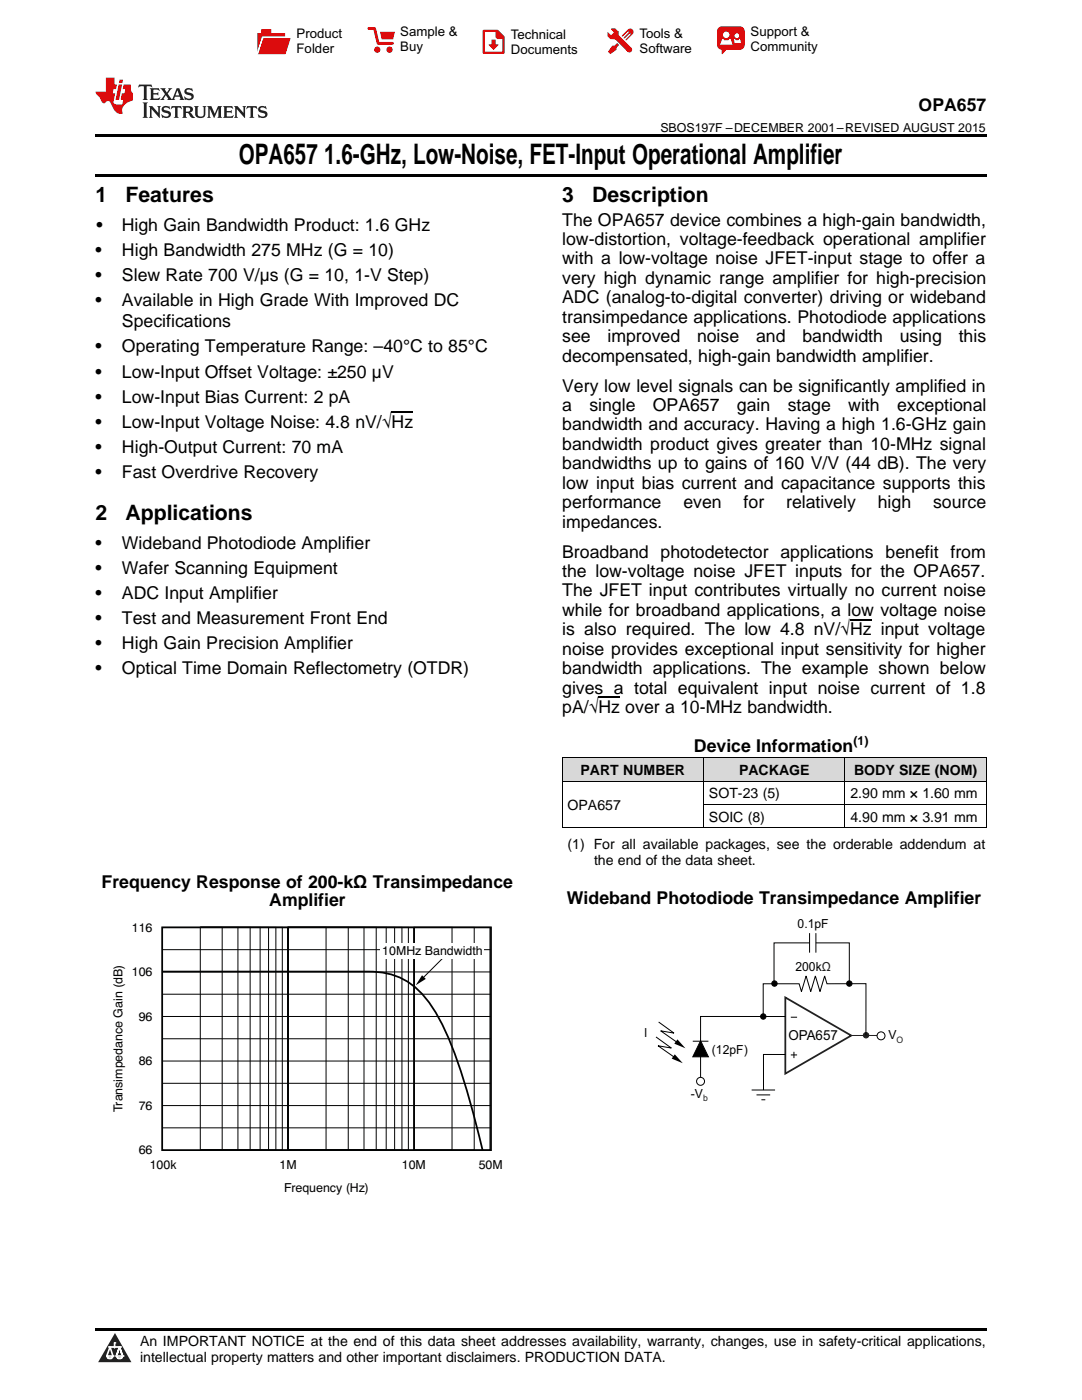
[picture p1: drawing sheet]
<svg xmlns="http://www.w3.org/2000/svg" width="216mm" height="279mm" viewBox="0 0 216 279" stroke-linecap="round" stroke-linejoin="round" font-family="sans-serif">
<defs><g id="words">
<g font-size="5.6">
<text x="47.6" y="32.8">OPA657</text>
<text x="64.7" y="32.8">1.6-GHz, Low-Noise, FET-Input Operational Amplifier</text>
</g>
<g font-size="4.2">
<text x="19" y="40.4">1</text>
<text x="25" y="40.4">Features</text>
<text x="112.2" y="40.4">3</text>
<text x="118.2" y="40.4">Description</text>
<text x="19" y="103.8">2</text>
<text x="25" y="103.8">Applications</text>
</g>
<g font-size="3.5">
<text x="183.3" y="22.2">OPA657</text>
<text x="19.2" y="46.1">•</text>
<text x="24.3" y="46.1">High Gain Bandwidth Product: 1.6 GHz</text>
<text x="112.2" y="45">The OPA657 device combines a high-gain bandwidth,</text>
<text x="19" y="51.1">•</text>
<text x="24.3" y="51.1">High Bandwidth 275 MHz (G = 10)</text>
<text x="112.2" y="48.9">low-distortion, voltage-feedback operational amplifier</text>
<text x="112.2" y="52.8">with a low-voltage noise JFET-input stage to offer a</text>
<text x="19" y="56.1">•</text>
<text x="24.3" y="56.1">Slew Rate 700 V/µs (G = 10, 1-V Step)</text>
<text x="112.2" y="56.7">very high dynamic range amplifier for high-precision</text>
<text x="19" y="61.1">•</text>
<text x="24.3" y="61.1">Available in High Grade With Improved DC</text>
<text x="24.3" y="65.3">Specifications</text>
<text x="112.2" y="60.5">ADC (analog-to-digital converter) driving or wideband</text>
<text x="112.2" y="64.4">transimpedance applications. Photodiode applications</text>
<text x="19" y="70.3">•</text>
<text x="24.3" y="70.3">Operating Temperature Range: –40°C to 85°C</text>
<text x="112.2" y="68.3">see</text>
<text x="121.2" y="68.3">improved</text>
<text x="139.1" y="68.3">noise</text>
<text x="150.9" y="68.3">and</text>
<text x="160.1" y="68.3">bandwidth</text>
<text x="179.5" y="68.3">using</text>
<text x="191.3" y="68.3">this</text>
<text x="19" y="75.4">•</text>
<text x="24.3" y="75.4">Low-Input Offset Voltage: ±250 µV</text>
<text x="112.2" y="72.2">decompensated, high-gain bandwidth amplifier.</text>
<text x="19" y="80.4">•</text>
<text x="24.3" y="80.4">Low-Input Bias Current: 2 pA</text>
<text x="112.2" y="78.1">Very low level signals can be significantly amplified in</text>
<text x="112.2" y="82">a</text>
<text x="117.6" y="82">single</text>
<text x="130.3" y="82">OPA657</text>
<text x="147.1" y="82">gain</text>
<text x="157.2" y="82">stage</text>
<text x="169.3" y="82">with</text>
<text x="179" y="82">exceptional</text>
<text x="19" y="85.4">•</text>
<text x="24.3" y="85.4">Low-Input Voltage Noise: 4.8 nV/√Hz</text>
<text x="112.2" y="85.9">bandwidth and accuracy. Having a high 1.6-GHz gain</text>
<text x="112.2" y="89.8">bandwidth product gives greater than 10-MHz signal</text>
<text x="19" y="90.4">•</text>
<text x="19" y="95.4">•</text>
<text x="24.3" y="90.4">High-Output Current: 70 mA</text>
<text x="24.3" y="95.4">Fast Overdrive Recovery</text>
<text x="112.2" y="93.7">bandwidths up to gains of 160 V/V (44 dB). The very</text>
<text x="112.2" y="97.5">low input bias current and capacitance supports this</text>
<text x="112.2" y="101.4">performance</text>
<text x="136.4" y="101.4">even</text>
<text x="148.4" y="101.4">for</text>
<text x="156.9" y="101.4">relatively</text>
<text x="175.2" y="101.4">high</text>
<text x="186.2" y="101.4">source</text>
<text x="112.2" y="105.3">impedances.</text>
<text x="19" y="109.5">•</text>
<text x="24.3" y="109.5">Wideband Photodiode Amplifier</text>
<text x="112.2" y="111.3">Broadband photodetector applications benefit from</text>
<text x="19" y="114.5">•</text>
<text x="19" y="119.6">•</text>
<text x="24.3" y="114.5">Wafer Scanning Equipment</text>
<text x="24.3" y="119.6">ADC Input Amplifier</text>
<text x="112.2" y="115.1">the low-voltage noise JFET inputs for the OPA657.</text>
<text x="112.2" y="119">The JFET input contributes virtually no current noise</text>
<text x="19" y="124.6">•</text>
<text x="24.3" y="124.6">Test and Measurement Front End</text>
<text x="112.2" y="122.9">while for broadband applications, a low voltage noise</text>
<text x="19" y="129.6">•</text>
<text x="24.3" y="129.6">High Gain Precision Amplifier</text>
<text x="112.2" y="126.8">is also required. The low 4.8 nV/√Hz input voltage</text>
<text x="112.2" y="130.7">noise provides exceptional input sensitivity for higher</text>
<text x="19" y="134.6">•</text>
<text x="24.3" y="134.6">Optical Time Domain Reflectometry (OTDR)</text>
<text x="112.2" y="134.5">bandwidth applications. The example shown below</text>
<text x="112.2" y="138.4">gives a total equivalent input noise current of 1.8</text>
<text x="112.2" y="142.3">pA/√Hz over a 10-MHz bandwidth.</text>
<text x="138.5" y="150">Device Information</text>
<text x="20.3" y="177.3">Frequency Response of 200-kΩ Transimpedance</text>
<text x="53.7" y="180.8">Amplifier</text>
<text x="113.1" y="180.4">Wideband Photodiode Transimpedance Amplifier</text>
</g>
<g font-size="2.8">
<text x="115.8" y="154.7">PART NUMBER</text>
<text x="147.5" y="154.7">PACKAGE</text>
<text x="170.4" y="154.7">BODY SIZE (NOM)</text>
<text x="113.2" y="161.7">OPA657</text>
<text x="141.5" y="159.3">SOT-23 (5)</text>
<text x="169.7" y="159.3">2.90 mm × 1.60 mm</text>
<text x="141.5" y="164">SOIC (8)</text>
<text x="169.7" y="164">4.90 mm × 3.91 mm</text>
<text x="113.2" y="169.5">(1) For all available packages, see the orderable addendum at</text>
<text x="118.5" y="172.7">the end of the data sheet.</text>
<text x="27.9" y="268.6">An IMPORTANT NOTICE at the end of this data sheet addresses availability, warranty, changes, use in safety-critical applications,</text>
<text x="27.9" y="271.8">intellectual property matters and other important disclaimers. PRODUCTION DATA.</text>
</g>
<text font-size="2.7" x="157.3" y="207.6">OPA657</text>
<g font-size="2.6">
<text x="59.2" y="7.6">Product</text>
<text x="59.2" y="10.6">Folder</text>
<text x="79.9" y="7.3">Sample &amp;</text>
<text x="79.9" y="10.2">Buy</text>
<text x="101.9" y="7.8">Technical</text>
<text x="101.9" y="10.8">Documents</text>
<text x="127.6" y="7.6">Tools &amp;</text>
<text x="127.6" y="10.6">Software</text>
<text x="149.8" y="7.2">Support &amp;</text>
<text x="149.8" y="10.2">Community</text>
</g>
<g font-size="2.5">
<text x="131.8" y="26.3">SBOS197F –DECEMBER 2001–REVISED AUGUST 2015</text>
<text x="170.3" y="148.6">(1)</text>
<text x="159.2" y="185.2">0.1pF</text>
<text x="158.7" y="193.7">200kΩ</text>
<text x="128.6" y="206.9">l</text>
<text x="177.3" y="207.4">V</text>
<text x="142.1" y="210.4">(12pF)</text>
<text x="137.9" y="219.1">-V</text>
</g>
<g font-size="2.5" fill="#010202">
<text x="26.3" y="185.9">116</text>
<text x="76.3" y="190.7">10MHz Bandwidth</text>
<text x="26.3" y="194.8">106</text>
<text x="27.7" y="203.7">96</text>
<text x="27.7" y="212.6">86</text>
<text x="24.4" y="221.9" transform="rotate(-90 24.4 221.9)">Transimpedance Gain (dB)</text>
<text x="27.7" y="221.5">76</text>
<text x="27.7" y="230.4">66</text>
<text x="29.9" y="233.4">100k</text>
<text x="55.8" y="233.4">1M</text>
<text x="80.2" y="233.4">10M</text>
<text x="95.5" y="233.4">50M</text>
<text x="56.7" y="237.9">Frequency (Hz)</text>
</g>
<g font-size="1.8" fill="#231f20">
<text x="178.9" y="208.1">O</text>
<text x="140.3" y="219.8">b</text>
</g>
</g></defs>
<g fill="#d8d8d8">
<path d="M112.2 151.3h28.2v4.7h-28.2z"/>
<path d="M140.4 151.3h28.2v4.7h-28.2z"/>
<path d="M168.6 151.3h28.2v4.7h-28.2z"/>
</g>
<path d="M22.9 266l3.3 5.9h-6.6z" fill="#231f20"/>
<path d="M21.3 270.6h1.2l-.3 .5h-.3a.53 .53 0 0 1-.6-.5z" fill-rule="evenodd" fill="#fff"/>
<path d="M21.3 270.6h1.2l-.3 .5h-.3a.53 .53 0 0 1-.6-.5z" fill="none" stroke="#231f20" stroke-width=".33"/>
<path d="M21.3 270.6l1.2 .1-.3 .4h-.5z" fill="none" stroke="#fff" stroke-width=".33"/>
<path d="M22.9 268.9h.1" fill="none" stroke="#fff" stroke-width=".33"/>
<path d="M22.9 268v.9z" fill="#fff"/>
<path d="M22.9 268v.9z" fill="none" stroke="#fff" stroke-width=".33"/>
<circle cx="22.9" cy="268" r=".16" fill="#fff"/>
<path d="M21.8 268.8h.1" fill="none" stroke="#fff" stroke-width=".33"/>
<path d="M21.8 268.8h2.2z" fill="#fff"/>
<path d="M21.8 268.8h2.2z" fill="none" stroke="#fff" stroke-width=".33"/>
<circle cx="24" cy="268.8" r=".16" fill="#fff"/>
<path d="M23.2 270.6h.1" fill="none" stroke="#fff" stroke-width=".33"/>
<path d="M23.8 268.8l-.6 1.8z" fill="#fff"/>
<path d="M23.8 268.8l-.6 1.8z" fill="none" stroke="#fff" stroke-width=".33"/>
<path d="M23.8 268.8l.7 1.8z" fill="#fff"/>
<path d="M23.8 268.8l.7 1.8z" fill="none" stroke="#fff" stroke-width=".33"/>
<path d="M24.4 270.6h.1" fill="none" stroke="#fff" stroke-width=".33"/>
<circle cx="21.3" cy="270.6" r=".16" fill="#fff"/>
<path d="M22 268.8l-.7 1.8z" fill="#fff"/>
<path d="M22 268.8l-.7 1.8z" fill="none" stroke="#fff" stroke-width=".33"/>
<path d="M22 268.8l.5 1.8z" fill="#fff"/>
<path d="M22 268.8l.5 1.8z" fill="none" stroke="#fff" stroke-width=".33"/>
<circle cx="22.5" cy="270.6" r=".16" fill="#fff"/>
<path d="M23.3 270.6h1.2a.63 .63 0 0 1-.6 .5 .63 .63 0 0 1-.6-.5z" fill-rule="evenodd" fill="#fff"/>
<path d="M23.3 270.6h1.2a.63 .63 0 0 1-.6 .5 .63 .63 0 0 1-.6-.5z" fill="none" stroke="#231f20" stroke-width=".33"/>
<path d="M23.3 270.6h1.2l-.4 .5h-.5z" fill="none" stroke="#fff" stroke-width=".33"/>
<path d="M23.2 270.6h.1" fill="none" stroke="#fff" stroke-width=".33"/>
<circle cx="24.5" cy="270.6" r=".16" fill="#fff"/>
<path d="M19 265.1h177.8v.5h-177.8z" fill="#000"/>
<path d="M32.3 193.9h35.4a50.2 50.2 0 0 1 10 .5 14.8 14.8 0 0 1 9.1 7.4 79.8 79.8 0 0 1 7.6 20.2l1.9 7.5M32.4 185.1h65.6v44.4h-65.6z" fill="none" stroke="#010202" stroke-width=".35"/>
<g fill="none" stroke="#010202" stroke-width=".2">
<path d="M32.4 185.1h65.6M32.4 189.5h65.6M32.4 194h65.6M32.4 198.4h65.6M40 185.1h4.3v44.4h-4.3zM40 185.1h7.5v44.4h-7.5M40 185.1h9.9v44.4h-9.9M40 185.1h11.9v44.4h-11.9M40 185.1h13.6v44.4h-13.6M40 185.1h15v44.4h-15M40 185.1h16.3v44.4h-16.3M40 185.1h17.5v44.4h-17.5"/>
<path d="M57.5 185.1h7.6v44.4h-7.6zM57.5 185.1h12v44.4h-12zM57.5 185.1h15.1v44.4h-15.1zM57.5 185.1h17.6v44.4h-17.6zM57.5 185.1h19.6v44.4h-19.6zM57.5 185.1h21.2v44.4h-21.2zM57.5 185.1h22.7v44.4h-22.7zM57.5 185.1h24v44.4h-24zM57.5 185.1h25.1v44.4h-25.1zM82.6 185.1h7.6v44.4h-7.6zM82.6 185.1h12v44.4h-12zM82.6 185.1h15.2v44.4h-15.2z"/>
<path d="M82.6 185.1v44.4M32.4 202.9h65.6M32.4 207.3h65.6M32.4 211.8h65.6M32.4 216.2h65.6M32.4 220.6h65.6M32.4 225.1h65.6"/>
</g>
<path d="M84.2 194.6l.8 .8-2.1 1.2z" fill="#010202"/>
<path d="M88.7 190.9l-4.7 4.7" fill="none" stroke="#010202" stroke-width=".2"/>
<path d="M76 188.4h20.6v3h-20.6z" fill-rule="evenodd" fill="#fff"/>
<path d="M156.7 199.1l13.2 7.6-13.2 7.6z" fill="none" stroke="#231f20" stroke-width=".36"/>
<circle cx="172.8" cy="206.6" r=".54" fill="#231f20"/>
<g fill="none" stroke="#231f20" stroke-width=".2">
<path d="M169.9 206.7h5.3"/>
<circle cx="172.8" cy="206.6" r=".54"/>
</g>
<path d="M156.7 210.4h-4.4v7.1" fill="none" stroke="#000" stroke-width=".2"/>
<circle cx="175.8" cy="206.7" r=".79" fill="#fff"/>
<g fill="none" stroke="#000" stroke-width=".2">
<path d="M161.5 188.2h-7.1v8.2M161.5 186.2v3.9M162.8 186.2v3.9M130.9 206.9l3.1 2.3-2.7-.5 3.8 2.7M131.4 204l3.1 2.2-2.7-.5 3.8 2.7M138.2 207.8h3.2M139.8 207.7l1.6 3.2h-3.2zM150 217.5h4.7M151 218.5h2.7M151.9 219.5h.8M156.7 202.9h-16.9v12.1M157.8 210.5h1.3"/>
<path d="M157.8 203h1.3M158.4 209.9v1.3"/>
<circle cx="154.5" cy="196.3" r=".54"/>
<circle cx="169.5" cy="196.3" r=".54"/>
<circle cx="175.8" cy="206.7" r=".79"/>
</g>
<g fill="#000">
<path d="M134.6 210.4l1.6 1.8-2.2-.9zM135.2 207.4l1.6 1.8-2.2-.9zM139.8 207.7l1.6 3.2h-3.2z"/>
<circle cx="154.5" cy="196.3" r=".54"/>
<circle cx="169.5" cy="196.3" r=".54"/>
</g>
<circle cx="139.8" cy="215.8" r=".79" fill="#fff"/>
<g fill="none" stroke="#000" stroke-width=".2">
<path d="M112.2 155.9h84.6M112.2 151.3h84.6M112.2 151.3v14M140.4 151.3v14M168.6 151.3v14M196.8 151.3v14M112.2 165.2h84.6M140.4 160.6h56.4M162.8 188.2h6.7v8.1M152.3 202.9v-6.6h7.2l.4 1.6 .9-3.1 1 3.1 .9-3.1 .9 3.1 .9-3.1 .5 1.5h7.8v10.3"/>
<circle cx="139.8" cy="215.8" r=".79"/>
<circle cx="152.3" cy="202.9" r=".54"/>
</g>
<circle cx="152.3" cy="202.9" r=".54" fill="#000"/>
<path d="M19 34.8h177.8v.5h-177.8zM19 26.8h177.8v.6h-177.8z" fill="#000"/>
<path d="M27.7 16.9l-.1 .6 .6-.3h.5v.2v2.2l-.2 .4h1l-.2-.4v-2.2v-.2h.5l.6 .3-.2-.6zM29.9 17.6l.2 .4v1.6l-.2 .4h1.9l.1-.6a1.09 1.09 0 0 1-1.3 .1v-.6h.6l.4 .2v-.7l-.2 .2h-.8v-.6l.2-.1a1.01 1.01 0 0 1 1 .3l-.1-.6zM32 17.6l.9 1.2-1 1.2h.9l-.2-.3 .5-.7 .5 .7-.3 .3h1.7l-.2-.3 .1-.4h1l.1 .4-.2 .3h1l-.3-.4-.7-2h-.5l-1 2.2-.8-1.1 .9-1.1h-.9l.2 .2-.4 .7-.4-.7 .2-.2zM35.4 18l.4 1h-.8zM37 17.7a.66 .66 0 0 0-.2 .8 .66 .66 0 0 0 .6 .4l.7 .2 .1 .2a.8 .8 0 0 1-.7 .4 .8 .8 0 0 1-.7-.5l.1 .8 .2-.2a.94 .94 0 0 0 1.1 .1 .94 .94 0 0 0 .4-.9 1.48 1.48 0 0 0-1.3-.6v-.4a1.1 1.1 0 0 1 1.2 .2l-.2-.6-.2 .1-.5-.1zM28.5 20.4l.2 .4v2.3l-.2 .4h1l-.2-.4v-2.3l.2-.4zM29.7 21.2l.2 .4v1.5l-.2 .4h.8l-.3-.4 .1-1.3 1.6 1.8v-2l.2-.4h-.7l.2 .2v1.1l-1.2-1.3zM32.5 21.3a.66 .66 0 0 0-.2 .8 .66 .66 0 0 0 .6 .4l.6 .2 .2 .2a.8 .8 0 0 1-.8 .4 .8 .8 0 0 1-.7-.5l.2 .7 .2-.1a.94 .94 0 0 0 1 .1 .94 .94 0 0 0 .5-1 1.47 1.47 0 0 0-1.3-.6l-.1-.3a1.1 1.1 0 0 1 1.3 .2l-.2-.6-.2 .1-.5-.2zM34.3 21.2l-.2 .6a.64 .64 0 0 1 .8-.3v1.6l-.2 .4h1l-.3-.4 .1-1.6a.66 .66 0 0 1 .8 .3l-.2-.6zM36.3 21.2l.3 .4v1.5l-.3 .4h1l-.2-.2v-.7h.5l.1 .1a.8 .8 0 0 0 1.2 .7l-1-1a.62 .62 0 0 0 .6-.5 .62 .62 0 0 0-.6-.7zM37.1 21.5h.1a.48 .48 0 0 1 .6 0 .48 .48 0 0 1 .1 .6l-.2 .1-.6 .1zM38.7 21.2l.2 .2a2.29 2.29 0 0 0 .4 2 1.05 1.05 0 0 0 1.7-.7v-1.3l.2-.2h-.8l.2 .4v1.1a.61 .61 0 0 1-.6 .6 .61 .61 0 0 1-.6-.6v-1.1l.3-.4zM41.3 21.2l.3 .4v1.5l-.3 .4h.8l-.2-.4v-1.4l.8 1.9 .9-1.9v1.4l-.2 .4h.9l-.2-.4v-1.5l.2-.4h-.8l-.7 1.5-.6-1.5zM44.5 21.2l.2 .4v1.5l-.2 .4h1.9l.2-.6a1.1 1.1 0 0 1-1.4 .2v-.7h.6l.4 .2v-.6l-.2 .1-.8 .1v-.6l.2-.1a1.02 1.02 0 0 1 1.1 .2l-.2-.5zM46.7 21.2l.2 .4v1.5l-.2 .4h.8l-.3-.4 .1-1.3 1.6 1.8v-2l.2-.4h-.7l.2 .2v1.1l-1.2-1.3zM49.3 21.2l-.1 .6a.64 .64 0 0 1 .8-.3v1.6l-.3 .4h1l-.2-.4v-1.6a.66 .66 0 0 1 .8 .3l-.1-.6zM51.7 21.3a.66 .66 0 0 0-.2 .7 .66 .66 0 0 0 .7 .5l.6 .2 .1 .2a.8 .8 0 0 1-.7 .4 .8 .8 0 0 1-.7-.5l.1 .7 .2-.1a.94 .94 0 0 0 1.1 .1 .94 .94 0 0 0 .4-1 1.48 1.48 0 0 0-1.2-.6l-.1-.3a1.1 1.1 0 0 1 1.2 .2l-.2-.6-.1 .1-.6-.2z" fill="#231f20"/>
<path d="M21.1 15.5v2.8h-2v.4l.9 .9a.96 .96 0 0 0 1 1 .59 .59 0 0 1 .5-.4 .59 .59 0 0 1 .5 .3l.4 .8a1.61 1.61 0 0 0 2.1 1.3 1.63 1.63 0 0 1 1.1-2.2l.9-.3v-1.5a1.6 1.6 0 0 1-.4-1.7h-1.4l-.2 .9h.5l-.2 .8h-.5l-.2 1v.3h.5l-.2 .9h-.7a.74 .74 0 0 1-1-.6l.3-1.6h-.5l.2-.8h.5l.1-.9h-.4v-1.4zM23.7 16.9l-.7 3h.8l.6-3zM23.8 15.9l-.1 .7h.7l.2-.7z" fill="#ee1d23"/>
<g fill="#d60000">
<path d="M52.1 5.8h2v.8h2.8v4.2h-5.5v-4.2h.7z" fill-rule="evenodd"/>
<path d="M52.4 7.5h5.6l-1 3.3h-5.6z" fill-rule="evenodd"/>
</g>
<path d="M52.4 7.4h5.7l-.1 .1h-5.5l-1.1 3.3z" fill-rule="evenodd" fill="#fff"/>
<path d="M52.4 7.4h5.7l-.1 .1h-5.5l-1.1 3.3z" fill="none" stroke="#fff" stroke-width=".2"/>
<path d="M73.6 5.7h1.1l.7 2.9h2.9" fill="none" stroke="#d60000" stroke-width=".55"/>
<g fill="#d60000">
<path d="M75.8 6.3h3l-.4 1.6h-2.2z" fill-rule="evenodd"/>
<circle cx="75.3" cy="9.9" r=".62"/>
<circle cx="77.7" cy="9.9" r=".62"/>
</g>
<path d="M96.5 6.2h2.7l1.3 1.2v3.1h-4z" fill="none" stroke="#d60000" stroke-width=".44"/>
<g fill="#d60000">
<path d="M98.1 7.9h.8v1h.5l-.9 1.1-1-1v-.1h.6z" fill-rule="evenodd"/>
<path d="M98.9 6.2h.3l1.3 1.2v.4h-1.3l-.3-.4z" fill-rule="evenodd"/>
<path d="M121.9 5.7h.8l.7 .6 .1 .7 2.5 2.5-.8 .8-2.3-2.3-1.1-.2-.6-.6v-.8l.7 .6 .5-.4v-.2l-.5-.5z" fill-rule="evenodd"/>
<path d="M122.2 9.1h.4l.5-.5 .4 .4-.5 .5v.4l-1.2 .9-.5-.5z" fill-rule="evenodd"/>
<path d="M125.3 5.9a.67 .67 0 0 1 .9 0 .67 .67 0 0 1 0 .9z" fill-rule="evenodd"/>
<path d="M125.3 5.9l.9 .9-1.2 1.2h-.2v-.2l1-.9v-.2h-.2l-.9 1h-.2v-.2l.9-1 .1-.2h-.3l-.9 1h-.2v-.2z" fill-rule="evenodd"/>
<circle cx="125.6" cy="9.9" r=".54"/>
</g>
<path d="M123.3 6.3v.7" fill="none" stroke="#d60000" stroke-width=".2"/>
<g fill="#d60000">
<path d="M143.4 5.5l.6-.2h3.6a.95 .95 0 0 1 1 .9v2.8a.95 .95 0 0 1-1 .9h-3.6a.95 .95 0 0 1-.9-.9v-2.8z" fill-rule="evenodd"/>
<path d="M144 9.9h.9l-.7 .9h-.2z" fill-rule="evenodd"/>
</g>
<g fill="#fff">
<path d="M146.6 8.6h1.3z"/>
<path d="M144.1 7.8h.3l.1 .2h.8l.2-.2h.3l.4 1.1h-2.5z" fill-rule="evenodd"/>
<path d="M146.4 7.8h.3l.1 .2h.5l.2-.2h.2l.2 .8h-1.3z" fill-rule="evenodd"/>
<circle cx="144.9" cy="6.9" r=".65"/>
<circle cx="147" cy="7.1" r=".48"/>
</g>
<path d="M78.1 82.3h4.3M119.4 139.2h4.3M169.6 123.7h4.3" fill="none" stroke="#000" stroke-width=".25"/>
<use href="#words"/>
</svg>
